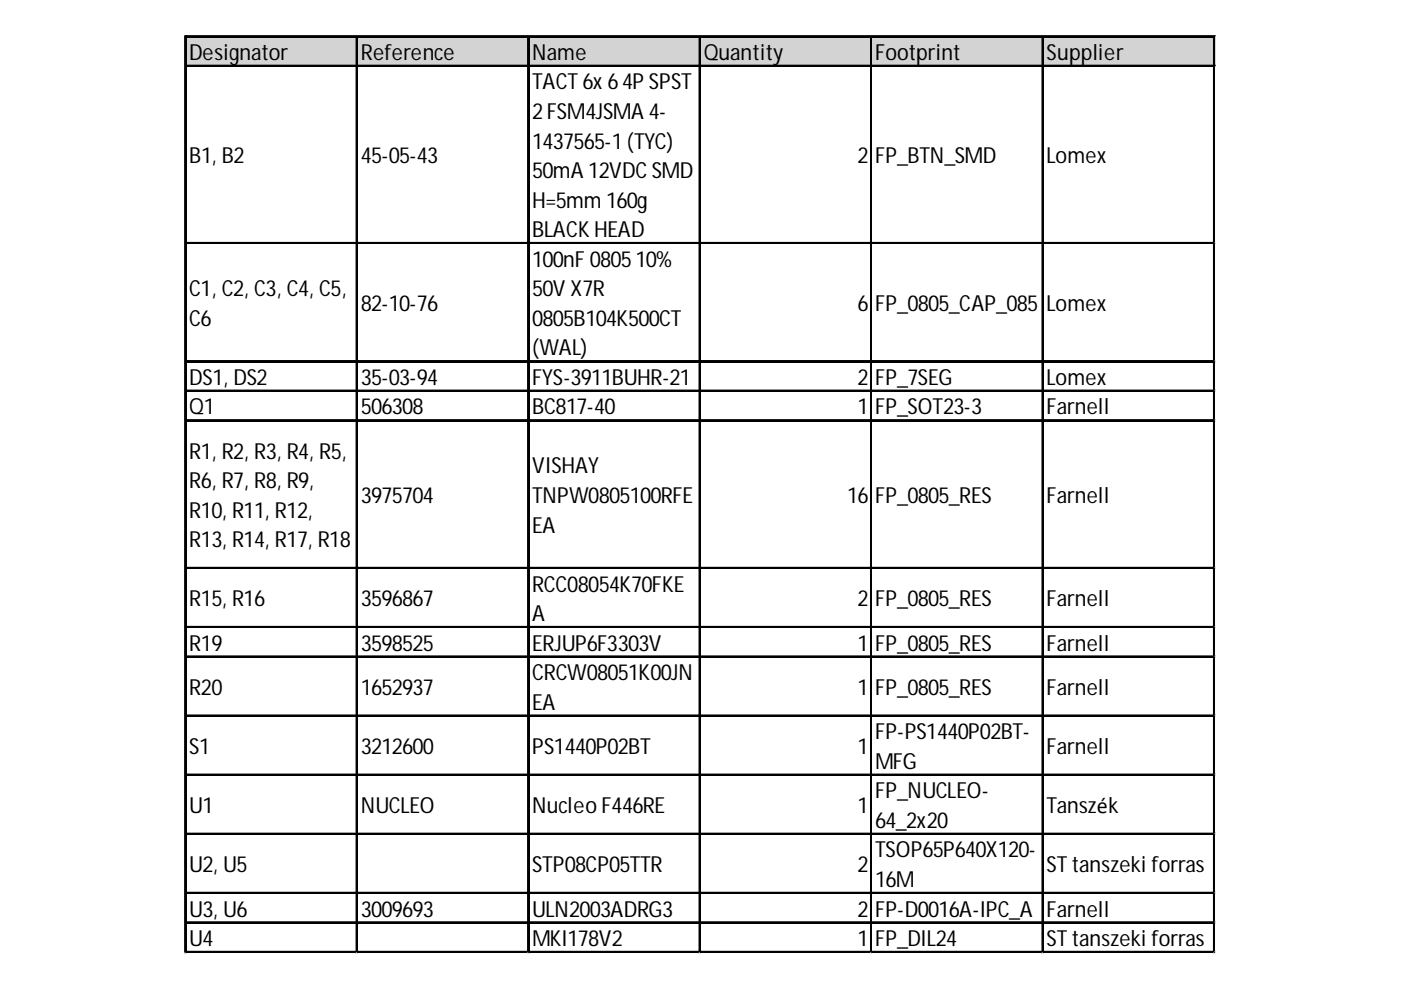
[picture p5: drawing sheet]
<svg xmlns="http://www.w3.org/2000/svg" width="297mm" height="210mm" viewBox="0 0 297 210" stroke-linecap="round" stroke-linejoin="round" font-family="sans-serif">
<defs><g id="words">
<g font-size="4.7">
<text x="40.1" y="12.7">Designator</text>
<text x="76.5" y="12.7">Reference</text>
<text x="112.8" y="12.7">Name</text>
<text x="149.2" y="12.7">Quantity</text>
<text x="185.6" y="12.7">Footprint</text>
<text x="221.9" y="12.7">Supplier</text>
<text x="112.8" y="19">TACT6x64PSPST</text>
<text x="112.8" y="25.2">2FSM4JSMA 4-</text>
<text x="40.1" y="34.6">B1, B2</text>
<text x="76.5" y="34.6">45-05-43</text>
<text x="112.8" y="31.5">1437565-1(TYC)</text>
<text x="181.8" y="34.6">2</text>
<text x="185.6" y="34.6">FP_BTN_SMD</text>
<text x="221.9" y="34.6">Lomex</text>
<text x="112.8" y="37.8">50mA 12VDCSMD</text>
<text x="112.8" y="44">H=5mm 160g</text>
<text x="112.8" y="50.3">BLACKHEAD</text>
<text x="112.8" y="56.5">100nF 080510%</text>
<text x="40.1" y="62.8">C1, C2, C3, C4, C5,</text>
<text x="76.5" y="65.9">82-10-76</text>
<text x="112.8" y="62.8">50V X7R</text>
<text x="181.8" y="65.9">6</text>
<text x="185.6" y="65.9">FP_0805_CAP_085</text>
<text x="221.9" y="65.9">Lomex</text>
<text x="40.1" y="69.1">C6</text>
<text x="112.8" y="69.1">0805B104K500CT</text>
<text x="112.8" y="75.3">(WAL)</text>
<text x="40.1" y="81.6">DS1, DS2</text>
<text x="76.5" y="81.6">35-03-94</text>
<text x="112.8" y="81.6">FYS-3911BUHR-21</text>
<text x="181.8" y="81.6">2</text>
<text x="185.6" y="81.6">FP_7SEG</text>
<text x="221.9" y="81.6">Lomex</text>
<text x="40.1" y="87.9">Q1</text>
<text x="76.5" y="87.9">506308</text>
<text x="112.8" y="87.9">BC817-40</text>
<text x="181.8" y="87.9">1</text>
<text x="185.6" y="87.9">FP_SOT23-3</text>
<text x="221.9" y="87.9">Farnell</text>
<text x="40.1" y="97.2">R1, R2, R3, R4, R5,</text>
<text x="112.8" y="100.4">VISHAY</text>
<text x="40.1" y="103.5">R6, R7, R8, R9,</text>
<text x="76.5" y="106.6">3975704</text>
<text x="112.8" y="106.6">TNPW0805100RFE</text>
<text x="179.6" y="106.6">16</text>
<text x="185.6" y="106.6">FP_0805_RES</text>
<text x="221.9" y="106.6">Farnell</text>
<text x="40.1" y="109.8">R10, R11, R12,</text>
<text x="112.8" y="112.9">EA</text>
<text x="40.1" y="116">R13, R14, R17, R18</text>
<text x="112.8" y="125.4">RCC08054K70FKE</text>
<text x="40.1" y="128.6">R15, R16</text>
<text x="76.5" y="128.6">3596867</text>
<text x="112.8" y="131.7">A</text>
<text x="181.8" y="128.6">2</text>
<text x="185.6" y="128.6">FP_0805_RES</text>
<text x="221.9" y="128.6">Farnell</text>
<text x="40.1" y="138">R19</text>
<text x="76.5" y="138">3598525</text>
<text x="112.8" y="138">ERJUP6F3303V</text>
<text x="181.8" y="138">1</text>
<text x="185.6" y="138">FP_0805_RES</text>
<text x="221.9" y="138">Farnell</text>
<text x="40.1" y="147.3">R20</text>
<text x="76.5" y="147.3">1652937</text>
<text x="112.8" y="144.2">CRCW08051K00JN</text>
<text x="181.8" y="147.3">1</text>
<text x="185.6" y="147.3">FP_0805_RES</text>
<text x="221.9" y="147.3">Farnell</text>
<text x="112.8" y="150.5">EA</text>
<text x="40.1" y="159.9">S1</text>
<text x="76.5" y="159.9">3212600</text>
<text x="112.8" y="159.9">PS1440P02BT</text>
<text x="181.8" y="159.9">1</text>
<text x="185.6" y="156.7">FP-PS1440P02BT-</text>
<text x="221.9" y="159.9">Farnell</text>
<text x="185.6" y="163">MFG</text>
<text x="40.1" y="172.4">U1</text>
<text x="76.5" y="172.4">NUCLEO</text>
<text x="112.8" y="172.4">Nucleo F446RE</text>
<text x="181.8" y="172.4">1</text>
<text x="185.6" y="169.3">FP_NUCLEO-</text>
<text x="221.9" y="172.4">Tanszék</text>
<text x="185.6" y="175.5">64_2x20</text>
<text x="40.1" y="184.9">U2, U5</text>
<text x="112.8" y="184.9">STP08CP05TTR</text>
<text x="181.8" y="184.9">2</text>
<text x="185.6" y="181.8">TSOP65P640X120-</text>
<text x="221.9" y="184.9">STtanszeki forras</text>
<text x="185.6" y="188.1">16M</text>
<text x="40.1" y="194.3">U3, U6</text>
<text x="76.5" y="194.3">3009693</text>
<text x="112.8" y="194.3">ULN2003ADRG3</text>
<text x="181.8" y="194.3">2</text>
<text x="185.6" y="194.3">FP-D0016A-IPC_A</text>
<text x="221.9" y="194.3">Farnell</text>
<text x="40.1" y="200.6">U4</text>
<text x="112.8" y="200.6">MKI178V2</text>
<text x="181.8" y="200.6">1</text>
<text x="185.6" y="200.6">FP_DIL24</text>
<text x="221.9" y="200.6">STtanszeki forras</text>
</g>
</g></defs>
<path d="M39.5 7.9h218.2v6.3h-218.2z" fill="#d3d3d3"/>
<g fill="none" stroke="#000" stroke-width=".31">
<path d="M39.2 7.6v194.5M39.3 7.6v194.5M39.5 7.6h218.1M39.5 7.8h218.1M39.5 13.9h218.1M39.5 14h218.1M75.5 7.9v194.2M75.7 7.9v194.2M111.9 7.9v194.2M112.1 7.9v194.2M148.3 7.9v194.2M148.4 7.9v194.2"/>
<path d="M184.6 7.9v194.2M184.8 7.9v194.2M221 7.9v194.2M221.1 7.9v194.2M257.3 7.9v194.2M257.5 7.9v194.2M39.5 51.4h218.1M39.5 51.6h218.1M39.5 76.5h218.1M39.5 76.6h218.1M39.5 82.8h218.1M39.5 82.9h218.1"/>
<path d="M39.5 89h218.1M39.5 89.2h218.1M39.5 120.3h218.1M39.5 120.5h218.1M39.5 132.9h218.1M39.5 133h218.1M39.5 139.1h218.1M39.5 139.3h218.1M39.5 151.6h218.1M39.5 151.8h218.1M39.5 164.2h218.1M39.5 164.3h218.1"/>
<path d="M39.5 176.7h218.1M39.5 176.9h218.1M39.5 189.2h218.1M39.5 189.4h218.1M39.5 195.5h218.1M39.5 195.6h218.1M39.5 201.7h218.1M39.5 201.9h218.1"/>
</g>
<path d="M39.2 202.1h.1" fill="none" stroke="#e0e0e0" stroke-width=".31"/>
<path d="M39.2 202.1h.3z" fill="#e0e0e0"/>
<path d="M75.5 202.1h.1" fill="none" stroke="#e0e0e0" stroke-width=".31"/>
<path d="M75.5 202.1h.4z" fill="#e0e0e0"/>
<path d="M111.9 202.1h.1" fill="none" stroke="#e0e0e0" stroke-width=".31"/>
<path d="M111.9 202.1h.3z" fill="#e0e0e0"/>
<path d="M148.3 202.1h.1" fill="none" stroke="#e0e0e0" stroke-width=".31"/>
<path d="M148.3 202.1h.3z" fill="#e0e0e0"/>
<path d="M184.6 202.1h.1" fill="none" stroke="#e0e0e0" stroke-width=".31"/>
<path d="M184.6 202.1h.3z" fill="#e0e0e0"/>
<path d="M221 202.1h.1" fill="none" stroke="#e0e0e0" stroke-width=".31"/>
<path d="M221 202.1h.3z" fill="#e0e0e0"/>
<path d="M257.3 202.1h.1" fill="none" stroke="#e0e0e0" stroke-width=".31"/>
<path d="M257.3 202.1h.3z" fill="#e0e0e0"/>
<path d="M257.6 51.4h.1" fill="none" stroke="#e0e0e0" stroke-width=".31"/>
<path d="M257.6 51.4l.1 .4z" fill="#e0e0e0"/>
<path d="M257.6 76.5h.1" fill="none" stroke="#e0e0e0" stroke-width=".31"/>
<path d="M257.6 76.5l.1 .3z" fill="#e0e0e0"/>
<path d="M257.6 82.8h.1" fill="none" stroke="#e0e0e0" stroke-width=".31"/>
<path d="M257.6 82.8l.1 .3z" fill="#e0e0e0"/>
<path d="M257.6 89h.1" fill="none" stroke="#e0e0e0" stroke-width=".31"/>
<path d="M257.6 89l.1 .3z" fill="#e0e0e0"/>
<path d="M257.6 120.3h.1" fill="none" stroke="#e0e0e0" stroke-width=".31"/>
<path d="M257.6 120.3l.1 .3z" fill="#e0e0e0"/>
<path d="M257.6 132.9h.1" fill="none" stroke="#e0e0e0" stroke-width=".31"/>
<path d="M257.6 132.9l.1 .3z" fill="#e0e0e0"/>
<path d="M257.6 139.1h.1" fill="none" stroke="#e0e0e0" stroke-width=".31"/>
<path d="M257.6 139.1l.1 .3z" fill="#e0e0e0"/>
<path d="M257.6 151.6h.1" fill="none" stroke="#e0e0e0" stroke-width=".31"/>
<path d="M257.6 151.6l.1 .4z" fill="#e0e0e0"/>
<path d="M257.6 164.2h.1" fill="none" stroke="#e0e0e0" stroke-width=".31"/>
<path d="M257.6 164.2l.1 .3z" fill="#e0e0e0"/>
<path d="M257.6 176.7h.1" fill="none" stroke="#e0e0e0" stroke-width=".31"/>
<path d="M257.6 176.7l.1 .3z" fill="#e0e0e0"/>
<path d="M257.6 189.2h.1" fill="none" stroke="#e0e0e0" stroke-width=".31"/>
<path d="M257.6 189.2l.1 .3z" fill="#e0e0e0"/>
<path d="M257.6 195.5h.1" fill="none" stroke="#e0e0e0" stroke-width=".31"/>
<path d="M257.6 195.5l.1 .3z" fill="#e0e0e0"/>
<path d="M257.6 201.7h.1" fill="none" stroke="#e0e0e0" stroke-width=".31"/>
<path d="M257.6 201.7l.1 .4z" fill="#e0e0e0"/>
<use href="#words"/>
</svg>
